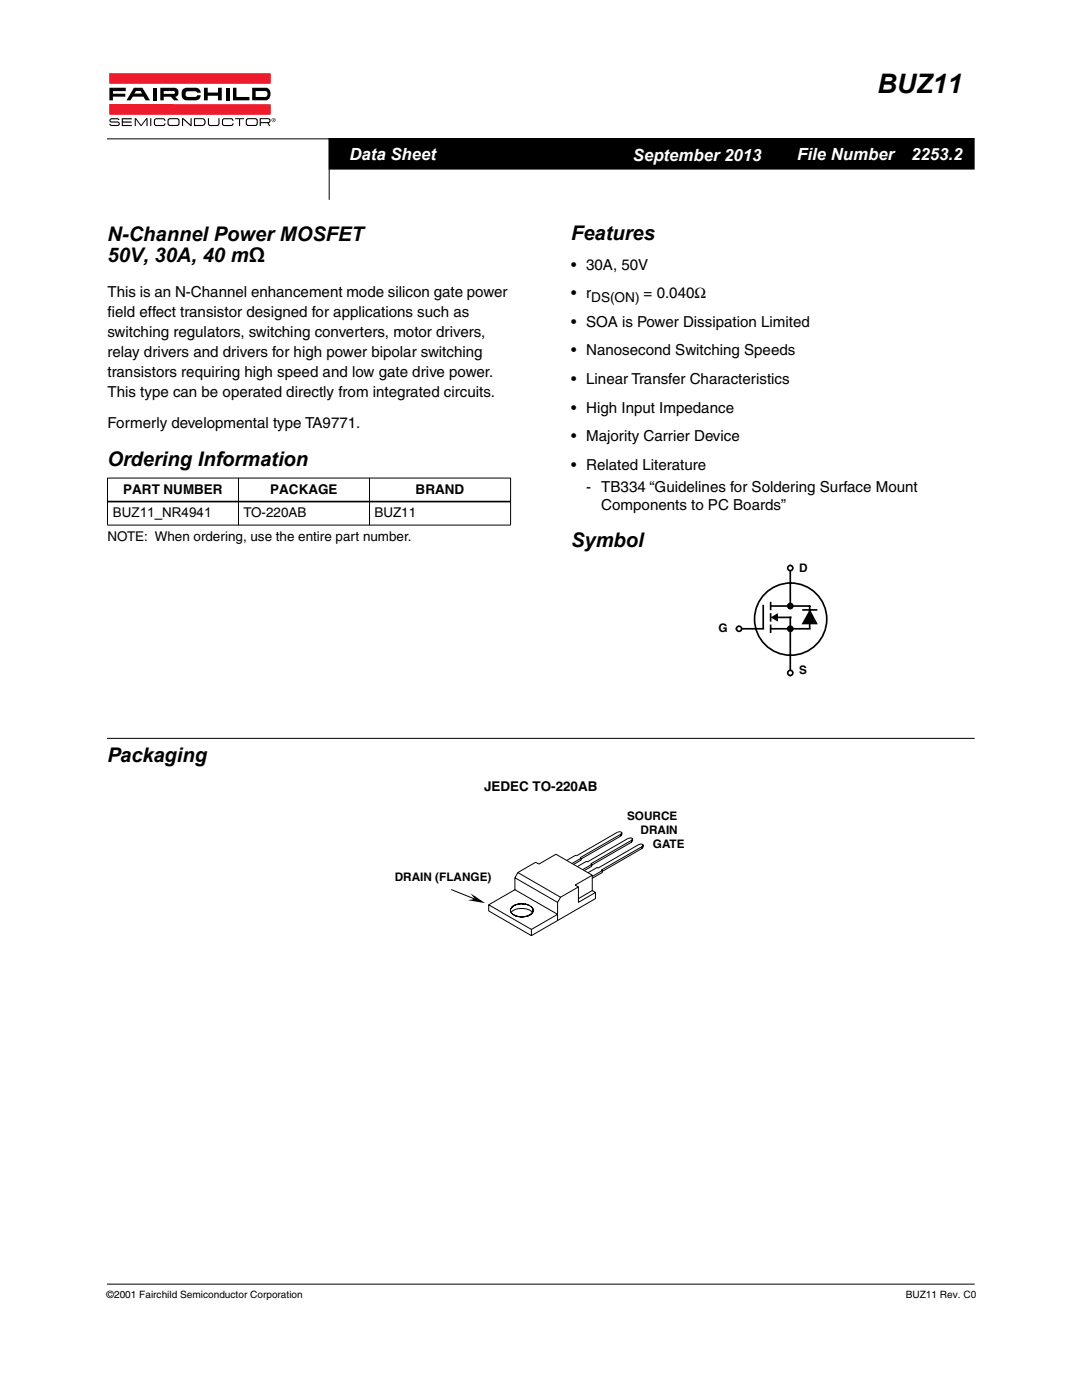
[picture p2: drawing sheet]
<svg xmlns="http://www.w3.org/2000/svg" width="216mm" height="279mm" viewBox="0 0 216 279" stroke-linecap="round" stroke-linejoin="round" font-family="sans-serif">
<defs><g id="words">
<text font-size="5.4" x="175.1" y="18.6">BUZ11</text>
<g font-size="4">
<text x="113.9" y="47.8">Features</text>
<text x="21.4" y="48">N-Channel Power MOSFET</text>
<text x="21.4" y="52.2">50V, 30A, 40 mΩ</text>
<text x="21.4" y="93.1">Ordering Information</text>
<text x="113.9" y="109.2">Symbol</text>
<text x="21.4" y="152">Packaging</text>
</g>
<g font-size="3.4" fill="#fff">
<text x="69.7" y="32">Data Sheet</text>
<text x="126.3" y="32">September 2013</text>
<text x="159.1" y="32">File Number</text>
<text x="181.8" y="32">2253.2</text>
</g>
<g font-size="3">
<text x="113.9" y="53.9">• 30A, 50V</text>
<text x="21.4" y="59.2">This is an N-Channel enhancement mode silicon gate power</text>
<text x="113.9" y="59.6">• r</text>
<text x="128.4" y="59.5">= 0.040Ω</text>
<text x="21.4" y="63.2">f</text>
<text x="21.4" y="63.2">ield effect transistor designed for applications such as</text>
<text x="113.9" y="65.2">• SOA is Power Dissipation Limited</text>
<text x="21.4" y="67.3">switching regulators, switching converters, motor drivers,</text>
<text x="21.4" y="71.3">relay drivers and drivers for high power bipolar switching</text>
<text x="113.9" y="70.9">• Nanosecond Switching Speeds</text>
<text x="21.4" y="75.3">transistors requiring high speed and low gate drive power.</text>
<text x="113.9" y="76.6">• Linear Transfer Characteristics</text>
<text x="21.4" y="79.3">This type can be operated directly from integrated circuits.</text>
<text x="113.9" y="82.3">• High Input Impedance</text>
<text x="21.4" y="85.4">Formerly developmental type TA9771.</text>
<text x="113.9" y="88">• Majority Carrier Device</text>
<text x="113.9" y="93.7">• Related Literature</text>
<text x="117" y="98.1">- TB334 “Guidelines for Soldering Surface Mount</text>
<text x="120" y="101.8">Components to PC Boards”</text>
</g>
<g font-size="2.7">
<text x="118" y="60.3">DS(ON)</text>
<text x="24.6" y="98.5">PART NUMBER</text>
<text x="53.9" y="98.5">PACKAGE</text>
<text x="82.9" y="98.5">BRAND</text>
<text x="21.4" y="107.9">NOTE: When ordering, use the entire part number.</text>
<text x="22.5" y="103.2">BUZ11_NR4941</text>
<text x="48.6" y="103.2">TO-220AB</text>
<text x="74.7" y="103.2">BUZ11</text>
<text x="96.6" y="157.9">JEDEC TO-220AB</text>
</g>
<g font-size="2.3">
<text x="159.4" y="114.2">D</text>
<text x="143.4" y="126.1">G</text>
<text x="159.4" y="134.5">S</text>
<text x="125.1" y="163.6">SOURCE</text>
<text x="127.8" y="166.4">DRAIN</text>
<text x="130.3" y="169.2">GATE</text>
<text x="78.8" y="175.9">DRAIN (FLANGE)</text>
</g>
<g font-size="2">
<text x="21.3" y="259">©2001 Fairchild Semiconductor Corporation</text>
<text x="180.7" y="259">BUZ11 Rev. C0</text>
</g>
</g></defs>
<path d="M65.7 27.7h128.7v6h-128.7z" fill="#000"/>
<path d="M21.4 27.7h173M65.7 27.7h128.7v6h-128.7zM65.7 27.7v12.1M21.4 256.3h173" fill="none" stroke="#000" stroke-width=".2"/>
<path d="M21.4 145.3h173v4.1h-173z" fill="#fff"/>
<path d="M21.4 95.4h80.5M21.4 95.5v9.3M47.6 95.4v9.4M73.7 95.4v9.4M101.9 95.5v9.3M21.4 104.8h80.5M21.4 147.4h173" fill="none" stroke="#000" stroke-width=".2"/>
<path d="M21.4 100.1h80.5" fill="none" stroke="#000" stroke-width=".34"/>
<circle cx="157.8" cy="123.6" r="7.2" fill="#fff"/>
<g fill="none" stroke="#000" stroke-width=".34">
<path d="M157.7 112.9v8M147 125.5h5.3M152.3 120.9v4.4M153.8 122.5v1.4M153.8 124.8v1.4M153.8 120.3v1.3M153.9 125.5h7.7M154 120.9h7.6M154.1 123.2l1-.5v1.1zM155.2 123.2h2.6M157.7 123.2v11.6M160.2 121.7h2.7"/>
<path d="M161.6 121.1v4.2M161.6 122l1.3 2.4h-2.7z"/>
<circle cx="157.7" cy="120.9" r=".51"/>
<circle cx="157.7" cy="125.5" r=".51"/>
<circle cx="157.8" cy="123.6" r="7.2"/>
</g>
<path d="M154.1 123.2l1-.5v1.1zM161.6 122l1.3 2.4h-2.7z" fill="#000"/>
<g fill="#000">
<circle cx="157.7" cy="120.9" r=".51"/>
<circle cx="157.7" cy="125.5" r=".51"/>
</g>
<circle cx="157.7" cy="113.4" r=".51" fill="#fff"/>
<circle cx="157.7" cy="113.4" r=".51" fill="none" stroke="#000" stroke-width=".34"/>
<circle cx="157.7" cy="134.3" r=".51" fill="#fff"/>
<circle cx="157.7" cy="134.3" r=".51" fill="none" stroke="#000" stroke-width=".34"/>
<circle cx="147.5" cy="125.5" r=".51" fill="#fff"/>
<circle cx="147.5" cy="125.5" r=".51" fill="none" stroke="#000" stroke-width=".34"/>
<path d="M67.7 158.8h80.4v32.1h-80.4z" fill="#fff"/>
<g fill="none" stroke="#000" stroke-width=".2">
<path d="M90.1 177.6l5 2M102.7 177.6l8.6 4.9-5.3 3M102.7 177.6l-5.2 3M102.7 177.6v-2.4l8.6 4.9M103.3 174.1l3.6-2 .6 .4 3.4-2 7.3 4.2M103.3 174.1l-.6 1.1M103.3 174.1l8.5 5M111.8 179.1l-.5 1M115.4 177v3.1l3.4-2M115.4 177l-3.6 2.1M115.9 171.3l-1.8 1M115.9 171.3v.3l-1.4 .9"/>
<path d="M118.1 172.5l-1.8 1.1M118.1 172.5v.4l-1.5 .8M118.2 174.7l-3.4 1.9 .6 .4M118.2 177.7l.6 .4M118.2 177.7l-2.8 1.7M118.2 174.7v3M118.8 178.1v1.2l-7.5 4.4M120.2 173.7l-2 1.2M120.2 173.7v.4l-2 1.2M123.9 166.5v.4M123.9 166.9l-8 4.5M123.9 166.5l-8.1 4.7 .1 .1"/>
<path d="M124.1 166.2l-.2 .3M124.1 166.2v.3l-.2 .4M124.1 166.2l-.3-.2-.6 .1-8.1 4.7-.2-.1-1.8 1M126 167.7l-8.1 4.7 .2 .1M126 167.7v.4M126 168.1l-7.9 4.6M126.2 167.4l-.3-.2-.6 .1-8.1 4.7-.2-.1-1.8 1M126.2 167.4v.4l-.2 .3M126.2 167.4l-.2 .3M128.1 168.9l-8.1 4.7 .2 .1M128.1 169.3l-7.9 4.6M128.1 168.9v.4"/>
<path d="M128.4 168.6l-.4-.2-.5 .1-8.2 4.7-.2-.1-1.8 1.1M128.4 168.6v.4l-.3 .3M128.4 168.6l-.3 .3M97.5 180.6v1.2l8.5 4.9M97.5 180.6l8.5 4.9M102 182.2a2.73 2.73 0 0 1 3-.8l.8 .3 .4 .6M104.1 180.4l-1.3 .2 .4-.1-1 .4 .3-.2-.4 .4 .1-.1-.4 .6 .1-.1v.5v-.1l.5 .6-.2-.1 1 .5-.3-.1 1.2 .2h-.4l1.3-.1-.4 .1 .8-.2-.4 .1 1-.5-.3 .2 .5-.4-.2 .2 .4-.7v.2l-.1-.6 .1 .2-.5-.6 .1 .1-.9-.5 .3 .1-.7-.2 .3 .1-1.3-.1M106 185.5v1.2M111.3 183.7l-5.3 3M111.3 180.1v3.6"/>
</g>
<path d="M94.7 179l1.4 .9-1.7-.2 .7-.1z" fill="none" stroke="#000" stroke-width=".34"/>
<path d="M94.7 179l1.4 .9-1.7-.2 .7-.1z" fill="#000"/>
<path d="M21.8 14.6h33.2v10.6h-33.2z" fill="#fff"/>
<path d="M21.8 14.6h32.2v2.1h-32.2z" fill="#ee1b2c"/>
<g fill="#000">
<path d="M21.8 17.5h3.3v.7h-2.6v.5h2.5v.6h-2.5v.7h-.7zM36.5 17.8a3.6 3.6 0 0 1 3-.2l.5 .5 .1 .4h-.8l-.3-.3h-1.6l-.3 .2v.8l.3 .1h1.6l.3-.3h.7a.97 .97 0 0 1-.9 1h-1.9a1.3 1.3 0 0 1-1-.9 1.3 1.3 0 0 1 .3-1.3zM40.7 17.5h.7v1h2.1v-1h.8l-.1 2.5h-.7v-.9h-2.1v.9h-.7zM46.5 17.5h.7v1.9h2.6v.6h-3.3zM21.9 23.8l.4-.2h1.3l.2 .4-.5-.2h-1l-.3 .2 .3 .2h1.1a.46 .46 0 0 1 .5 .5 .46 .46 0 0 1-.5 .5l-1.4-.1-.2-.4 .5 .2h1.2l.2-.2-.2-.2h-1.2a.42 .42 0 0 1-.4-.2 .42 .42 0 0 1 0-.5zM24.3 23.6h2v.2h-1.8v.4h1.7v.3h-1.7v.4h1.8v.3h-2zM26.9 23.6h.3l1 1.3 1-1.3h.2v1.6h-.2v-1.4l-1 1.4h-.1l-1-1.4v1.4h-.2zM30 23.6h.2v1.6h-.2zM30.5 17.5h.7v2.5h-.7zM30.8 23.8l.4-.2h1.3l.5 .2v.3h-.2l-.3-.3h-1.4l-.2 .3 .2 .8h1.4l.3-.3h.2v.3l-.5 .3-1.6-.1a1.13 1.13 0 0 1-.1-1.3zM36.3 23.6h.3l1.4 1.3v-1.3h.2v1.6h-.2l-1.5-1.4v1.4h-.2zM41.5 23.6h.2v1.1l.3 .2h1.4l.2-.3v-1h.2l-.1 1.3-.4 .3-1.6-.1-.2-.4z"/>
<path d="M45 17.5h.8v2.5h-.8zM44.4 23.8l.4-.2h1.3l.4 .2 .1 .3h-.2l-.3-.3h-1.5l-.1 .3 .1 .8h1.5l.3-.3h.2l-.1 .3-.4 .3-1.6-.1a1.13 1.13 0 0 1-.1-1.3zM46.9 23.6h1.8v.2h-.8v1.4h-.2v-1.4h-.8z"/>
<path d="M26.7 17.5l-1.5 2.5h.8l.5-.7h2.1l.5 .7h.8l-1.5-2.5zM27.1 18.2h1l.2 .5h-1.5z"/>
<path d="M32 17.5v2.5h.7v-.7h1.4l.6 .7h.9l-.6-.7a.93 .93 0 0 0 .6-.9 .93 .93 0 0 0-.8-.9zM32.7 18.2h1.9l.3 .1a.27 .27 0 0 1 0 .3 .27 .27 0 0 1-.3 .1h-1.9z"/>
<path d="M50.3 17.5v2.5h2.9a1.38 1.38 0 0 0 .8-1.2 1.38 1.38 0 0 0-.8-1.3zM51 18.2h2.2a.65 .65 0 0 1-.2 1.2l-2-.1z"/>
<path d="M33.5 23.8a1.13 1.13 0 0 0 .2 1.3h1.9a1.05 1.05 0 0 0 0-1.5h-1.7zM33.7 24l.3-.2h1.4l.2 .3v.7l-.3 .1h-1.5l-.2-.3z"/>
<path d="M38.7 23.6v1.6h1.7a.81 .81 0 0 0 .6-1 .81 .81 0 0 0-1-.6zM38.9 23.8h1.6l.2 .2v.7l-.3 .2h-1.5z"/>
<path d="M49.1 23.8a1.13 1.13 0 0 0 .2 1.3h1.9a1.05 1.05 0 0 0 0-1.5h-1.7zM49.3 24l.3-.2h1.4l.2 .3v.7l-.3 .1h-1.5l-.1-.3z"/>
<path d="M51.8 23.6v1.6h.2v-.6h1.4l.3 .6h.2l-.3-.6 .1-.1a.56 .56 0 0 0 .2-.8l-.5-.1zM52 23.8h1.6l.2 .3-.3 .3h-1.5z"/>
</g>
<path d="M21.8 20.8h32.2v2.1h-32.2z" fill="#ee1b2c"/>
<path d="M54.3 24a.35 .35 0 0 1 .7 0 .35 .35 0 0 1-.7 0zM54.2 24a.42 .42 0 0 0 .8 0 .42 .42 0 0 0-.8 0zM54.4 23.7v.5l.1-.2 .3 .2-.1-.2 .1-.2zM54.5 23.8l.2 .1h-.2z" fill="#000"/>
<use href="#words"/>
</svg>
